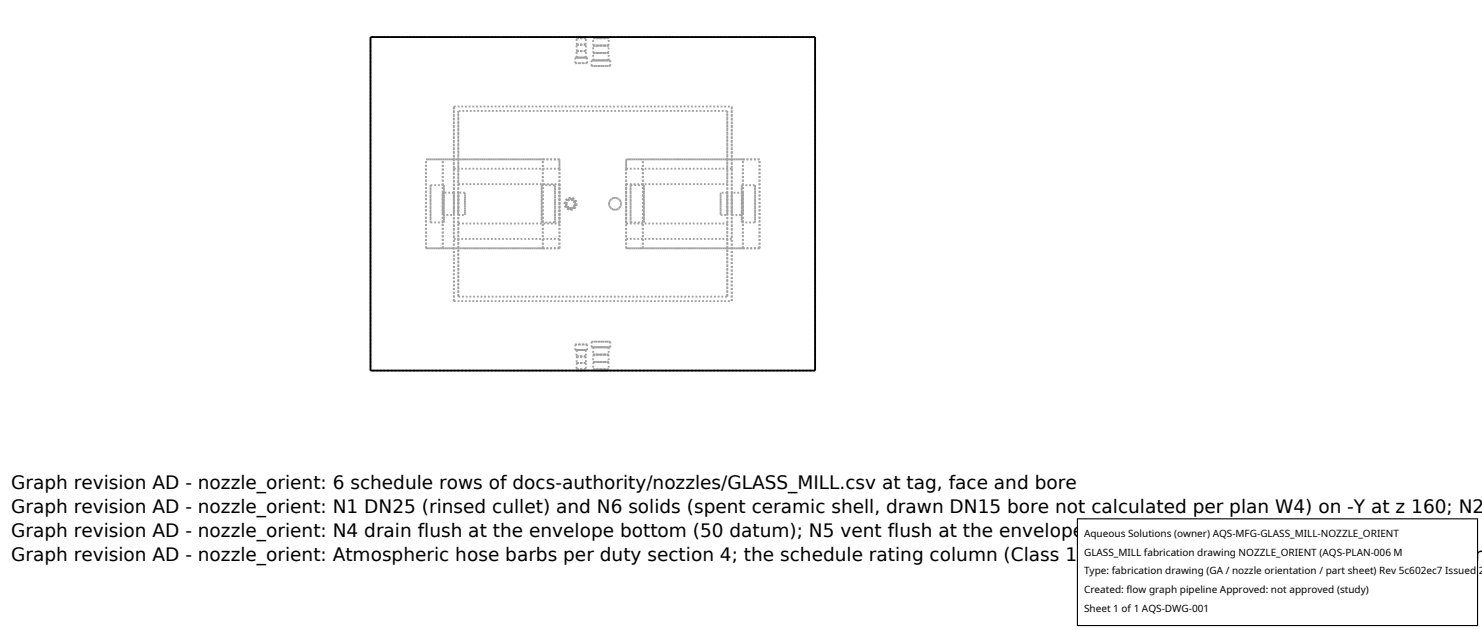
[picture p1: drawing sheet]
<svg xmlns="http://www.w3.org/2000/svg" width="212mm" height="90mm" viewBox="0 0 212 90" stroke-linecap="round" stroke-linejoin="round" font-family="sans-serif">
<defs><g id="words">
<g font-size="2.6">
<text x="1.6" y="69.8">Graph revision AD - nozzle_orient: 6 schedule rows of docs-authority/nozzles/GLASS_MILL.csv at tag, face and bore</text>
<text x="1.6" y="73.3">Graph revision AD - nozzle_orient: N1 DN25 (rinsed cullet) and N6 solids (spent ceramic shell, drawn DN15 bore not calculated per plan W4) on -Y at z 160; N2</text>
<text x="1.6" y="76.7">Graph revision AD - nozzle_orient: N4 drain flush at the envelope bottom (50 datum); N5 vent flush at the envelope top (800 datum is the box top)</text>
<text x="1.6" y="80.2">Graph revision AD - nozzle_orient: Atmospheric hose barbs per duty section 4; the schedule rating column (Class 150) is carried verbatim as text, no flange dr</text>
</g>
<g font-size="1.4">
<text x="154.8" y="76.6">Aqueous Solutions (owner) AQS-MFG-GLASS_MILL-NOZZLE_ORIENT</text>
<text x="154.8" y="79.3">GLASS_MILL fabrication drawing NOZZLE_ORIENT (AQS-PLAN-006 M</text>
<text x="154.8" y="82">Type: fabrication drawing (GA / nozzle orientation / part sheet) Rev 5c602ec7 Issued 2</text>
<text x="154.8" y="84.7">Created: flow graph pipeline Approved: not approved (study)</text>
<text x="154.8" y="87.4">Sheet 1 of 1 AQS-DWG-001</text>
</g>
</g></defs>
<g fill="none" stroke="#a0a0a0" stroke-width=".26" stroke-dasharray=".3 .3" stroke-linecap="butt">
<path d="M64.8 15.2h39.7M64.8 15.2v27.8M65.5 15.8v10.5M82.2 9v-.8M82.2 9h1.7M82.2 8.2h1.7M82.3 7.3h1.4M82.3 6.4h1.4M82.3 5.5h1.4M82.4 8.2h1.2M82.4 8.2l-.1-.9M82.4 7.3h1.2"/>
<path d="M82.4 7.3l-.1-.9M82.4 6.4h1.2M82.4 6.4l-.1-.9M82.4 5.5h1.2M82.4 5.5v-.2M82.4 5.3h1.2M83.6 8.2h-1.2M83.6 7.3h-1.2M83.6 6.4h-1.2M83.6 5.5h-1.2M83.6 5.3h-1.2M83.6 8.2l.1-.9"/>
<path d="M83.6 7.3l.1-.9M83.6 6.4l.1-.9M83.6 5.3v.2M83.7 7.3h-1.4M83.7 6.4h-1.4M83.7 5.5h-1.4M83.9 9h-1.7M83.9 8.2h-1.7M83.9 8.2v.8M84.5 9.4v-.8M84.5 9.4h2.7M84.5 8.6h2.7"/>
<path d="M84.7 7.6h2.3M84.7 6.5h2.3M84.7 5.5h2.3M84.8 8.6h2.1M84.8 8.6l-.1-1M84.8 7.6h2.1M84.8 7.6l-.1-1.1M84.8 6.5h2.1M84.8 6.5l-.1-1M84.8 5.5h2.1M84.8 5.5v-.2M84.8 5.3h2.1"/>
<path d="M86.9 8.6h-2.1M86.9 7.6h-2.1M86.9 6.5h-2.1M86.9 5.5h-2.1M86.9 5.3h-2.1M86.9 8.6l.1-1M86.9 7.6l.1-1.1M86.9 6.5l.1-1M86.9 5.3v.2M87 7.6h-2.3M87 6.5h-2.3M87 5.5h-2.3"/>
<path d="M87.2 9.4h-2.7M87.2 8.6h-2.7M87.2 8.6v.8M103.9 15.8v10.5M103.9 15.8h-38.4M104.5 15.2v27.8M116.4 5.3h-63.5M60.9 35.5v-12.7M61.5 31.8v-5.4M61.5 31.8h1.9M61.5 26.4h1.9M61.5 26.4v5.4"/>
<path d="M63.2 35.5v-12.7M63.2 22.8h-2.3M63.2 35.5h-2.3M63.2 27.5v3.2M63.2 30.7v-3.2M63.2 30.7h1.6M63.4 31.8v-5.4M63.4 26.4v5.4M64.8 34.1h15.1M64.8 24.1v10M64.8 24.1h15.1M64.8 24.1v-8.9"/>
<path d="M64.8 27.5v3.2M64.8 30.7v-3.2M64.8 27.5h-1.6M65.5 26.3h14.4M65.5 31.9h14.4M65.5 31.9v10.5M65.5 26.3v5.6M65.5 27.5v3.2M65.5 30.7v-3.2M65.5 30.7h.9M66.4 27.5v3.2M66.4 30.7v-3.2"/>
<path d="M66.4 27.5h-.9M77.4 31.8v-5.4M77.4 31.8h1.9M77.4 26.4h1.9M77.4 26.4v5.4M77.5 22.8h-14.3M77.5 35.5h-14.3M77.5 35.5v-12.7M79.3 31.8v-5.4M79.3 26.4v5.4M79.9 22.8h-2.4M79.9 22.8h-19"/>
<path d="M79.9 35.5h-2.4M79.9 35.5h-19M79.9 35.5v-12.7M79.9 35.5v-1.4M79.9 24.1v10M79.9 24.1v-1.3M79.9 26.3v5.6M79.9 31.9v-5.6M80.6 29.1l.3-.6 .6-.2 .5 .2 .3 .6-.2 .6-.6 .2-.6-.2-.3-.6M80.8 29.1l.2-.5 .5-.2 .5 .2 .2 .5-.2 .5-.5 .2-.5-.2-.2-.5M80.9 29.1l.1-.4 .5-.2 .4 .1 .2 .5-.1 .4-.5 .2-.4-.1-.2-.5M87 29.1l.2-.6 .6-.2 .6 .2 .3 .6-.2 .6-.6 .2-.7-.2-.2-.6"/>
<path d="M87 29.1l.2 .6 .6 .2 .6-.1 .3-.7-.2-.6-.6-.2-.7 .2-.2 .6M89.4 35.5v-12.7M89.4 24.1v-1.3M89.4 24.1h15.1M89.4 34.1h15.1M89.4 35.5v-1.4M89.4 24.1v10M89.4 31.9h14.5M89.4 26.3v5.6M89.4 26.3h14.5M89.4 31.9v-5.6M90.1 31.8v-5.4"/>
<path d="M90.1 31.8h1.9M90.1 26.4h1.9M90.1 26.4v5.4M91.8 35.5v-12.7M91.8 22.8h-2.4M91.8 35.5h-2.4M92 31.8v-5.4M92 26.4v5.4M102.9 27.5v3.2M102.9 30.7v-3.2M102.9 30.7h1M103.9 31.9v10.5"/>
<path d="M103.9 26.3v5.6M103.9 27.5v3.2M103.9 30.7v-3.2M103.9 27.5h-1M104.5 24.1v10M104.5 24.1v-8.9M104.5 27.5v3.2M104.5 30.7v-3.2M104.5 30.7h1.6M105.9 31.8v-5.4M105.9 31.8h1.9M105.9 26.4h1.9"/>
<path d="M105.9 26.4v5.4M106.1 22.8h-14.3M106.1 35.5h-14.3M106.1 35.5v-12.7M106.1 27.5v3.2M106.1 30.7v-3.2M106.1 27.5h-1.6M107.8 31.8v-5.4M107.8 26.4v5.4M108.5 22.8h-2.4M108.5 22.8h-19.1M108.5 35.5h-2.4"/>
<path d="M108.5 35.5h-19.1M108.5 35.5v-12.7M52.9 52.9v-47.6M64.8 43v-8.9M64.8 43h39.7M65.5 42.4v-26.6M65.5 42.4h38.4M82.2 49.2v.8M82.2 49.2h1.7M82.2 50h1.7M82.3 50.9h1.4M82.3 51.8h1.4"/>
<path d="M82.3 52.8h1.4M82.4 50h1.2M82.4 50l-.1 .9M82.4 50.9h1.2M82.4 50.9l-.1 .9M82.4 51.8h1.2M82.4 51.8l-.1 1M82.4 52.8h1.2M82.4 52.8v.1M82.4 52.9h1.2M83.6 50h-1.2M83.6 50.9h-1.2"/>
<path d="M83.6 51.8h-1.2M83.6 52.8h-1.2M83.6 52.9h-1.2M83.6 50l.1 .9M83.6 50.9l.1 .9M83.6 51.8l.1 1M83.6 52.9v-.1M83.7 50.9h-1.4M83.7 51.8h-1.4M83.7 52.8h-1.4M83.9 49.2h-1.7M83.9 50h-1.7"/>
<path d="M83.9 50v-.8M84.5 48.8v.8M84.5 48.8h2.7M84.5 49.6h2.7M84.7 50.6h2.3M84.7 51.7h2.3M84.7 52.8h2.3M84.8 49.6h2.1M84.8 49.6l-.1 1M84.8 50.6h2.1M84.8 50.6l-.1 1.1M84.8 51.7h2.1"/>
<path d="M84.8 51.7l-.1 1.1M84.8 52.8h2.1M84.8 52.8v.1M84.8 52.9h2.1M86.9 49.6h-2.1M86.9 50.6h-2.1M86.9 51.7h-2.1M86.9 52.8h-2.1M86.9 52.9h-2.1M86.9 49.6l.1 1M86.9 50.6l.1 1.1M86.9 51.7l.1 1.1"/>
<path d="M86.9 52.9v-.1M87 50.6h-2.3M87 51.7h-2.3M87 52.8h-2.3M87.2 48.8h-2.7M87.2 49.6h-2.7M87.2 49.6v-.8M103.9 42.4v-26.6M104.5 43v-8.9M116.4 52.9v-47.6M116.4 52.9h-63.5"/>
</g>
<path d="M52.9 5.3h63.5v47.6h-63.5z" fill="none" stroke="#000" stroke-width=".26"/>
<path d="M153.9 74.1h57.1v15.2h-57.1z" fill="#fff" stroke="#000" stroke-width=".16"/>
<use href="#words"/>
</svg>
